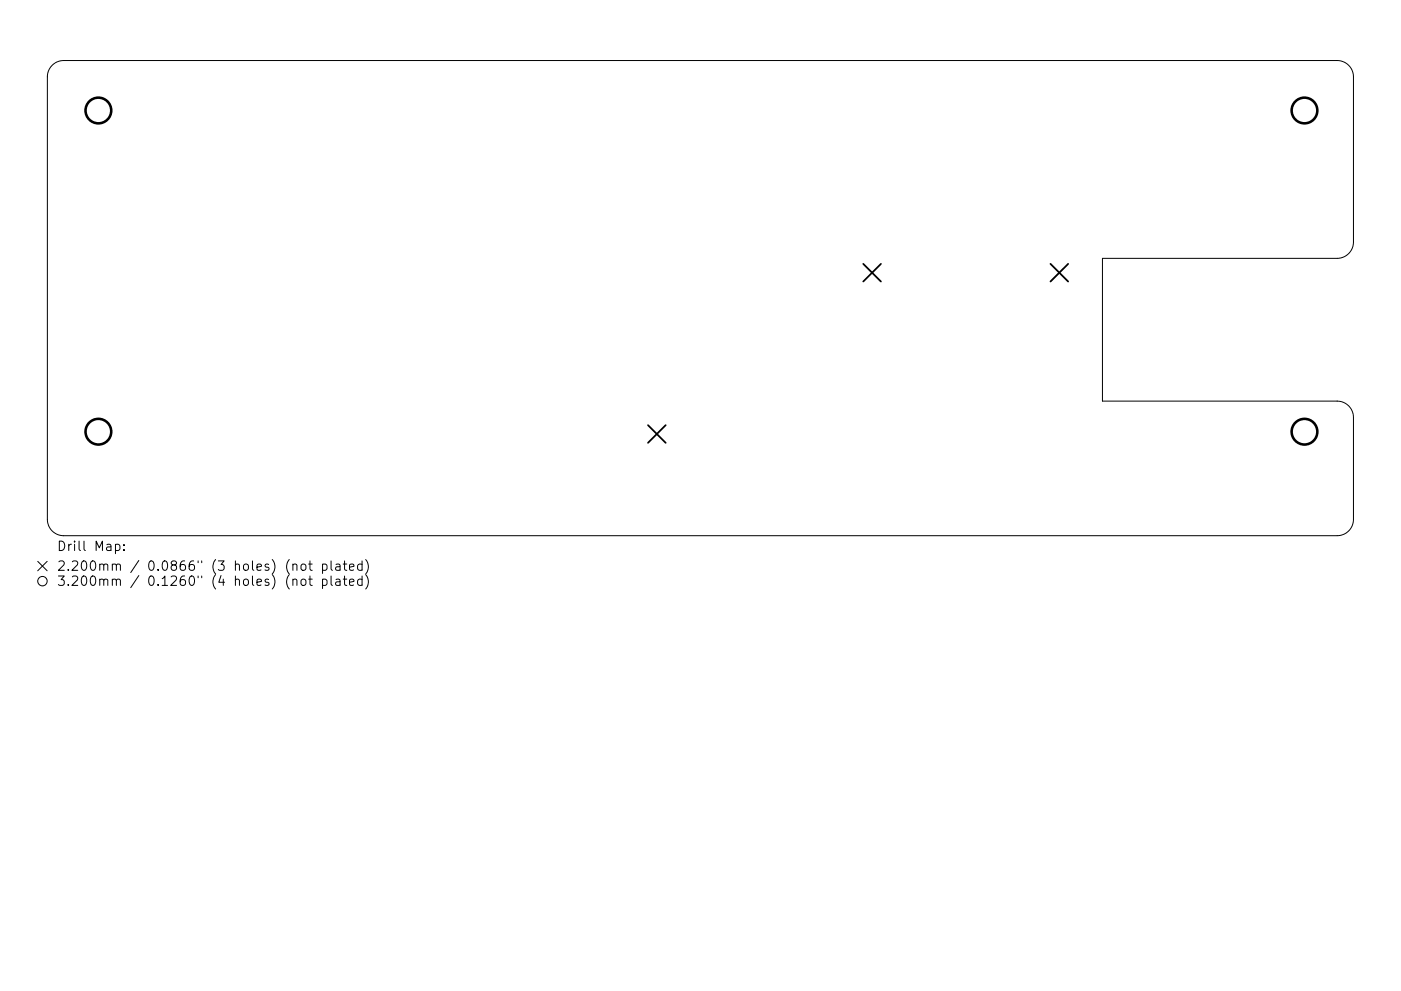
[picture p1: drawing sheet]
<svg xmlns="http://www.w3.org/2000/svg" width="297mm" height="210mm" viewBox="0 0 297 210" stroke-linecap="round" stroke-linejoin="round" font-family="sans-serif">
<defs><g id="words">
<g font-size="2.8">
<text x="12" y="116.9">Drill Map:</text>
<text x="12" y="121.1">2.200mm / 0.0866&quot; (3 holes) (not plated)</text>
<text x="12" y="124.3">3.200mm / 0.1260&quot; (4 holes) (not plated)</text>
</g>
</g></defs>
<g fill="none" stroke="#000" stroke-width=".21">
<path d="M11.1 13.9a3.5 3.5 0 0 1 2.4-1.1h270a3.5 3.5 0 0 1 3.5 3.5v35.1a3.5 3.5 0 0 1-3.5 3.4h-49.8v30.3h49.8a3.5 3.5 0 0 1 3.5 3.5v21.6a3.5 3.5 0 0 1-3.5 3.5h-270a3.5 3.5 0 0 1-3.5-3.5v-93.9a3.5 3.5 0 0 1 1.1-2.4zM8 119.1l2 2M10 119.1l-2 2M24.5 115.6l.6-.1 .3 .4v.5l-.2 .3h-.7M26.3 116.6v.2M26.3 115.6v.2M62.1 119.9a.5 .5 0 0 1 .9 .1v1M63.9 119.9a.54 .54 0 0 1 .5-.2 .54 .54 0 0 1 .5 .4v.5a.54 .54 0 0 1-.6 .4 .54 .54 0 0 1-.5-.4zM65.4 119.7h.8M65.7 119v1.7l.1 .2 .4 .1M68.4 119.8l.6-.1 .3 .4v.5l-.2 .3h-.7M68.4 119.7v2"/>
<path d="M70.2 119v1.7l.3 .3M71.2 119.8h.8l.1 1.2M72.8 119.7h.7M73.1 119v1.7v.2l.4 .1M76.8 119.8l-.6-.1-.4 .4v.5l.2 .3h.8M76.8 119v2M77.5 118.7a2.29 2.29 0 0 1 0 3.1M62.1 123.1l.3-.2 .5 .1 .1 1.2M63.9 123.1l.3-.2 .5 .1 .2 .3v.5a.54 .54 0 0 1-.6 .4 .54 .54 0 0 1-.5-.4zM65.4 122.9h.8M65.7 122.2v1.7l.1 .2 .4 .1M68.4 123l.6-.1 .3 .4v.5l-.2 .3h-.7"/>
<path d="M68.4 122.9v2M70.2 122.2v1.7l.3 .3M71.2 123h.8l.1 1.2M72.1 120.1l-.7 .1a.39 .39 0 0 0-.3 .4 .39 .39 0 0 0 .3 .4l.7-.1M72.1 123.3l-.7 .1a.39 .39 0 0 0-.3 .4 .39 .39 0 0 0 .3 .4l.7-.1M72.8 122.9h.7M73.1 122.2v1.7v.2l.4 .1M74.1 120.3l1-.2-.1-.3-.6-.1-.3 .3 .1 .9h.8M74.1 123.5l1-.2-.1-.3-.6-.1-.3 .3 .1 .9h.8M76.8 123l-.6-.1-.4 .4v.5l.2 .3h.8M76.8 122.2v2M77.5 121.9a2.29 2.29 0 0 1 0 3.1"/>
<circle cx="9" cy="123.3" r="1"/>
</g>
<path d="M183 56l3.8 3.7M186.8 56l-3.8 3.7M222.7 56l3.8 3.7M226.5 56l-3.8 3.7M137.4 90.2l3.7 3.8M141.1 90.2l-3.7 3.8" fill="none" stroke="#000" stroke-width=".37"/>
<g fill="none" stroke="#000" stroke-width=".55">
<circle cx="20.9" cy="23.4" r="2.73"/>
<circle cx="276.6" cy="23.4" r="2.73"/>
<circle cx="20.9" cy="91.6" r="2.73"/>
<circle cx="276.6" cy="91.6" r="2.73"/>
</g>
<use href="#words"/>
</svg>
